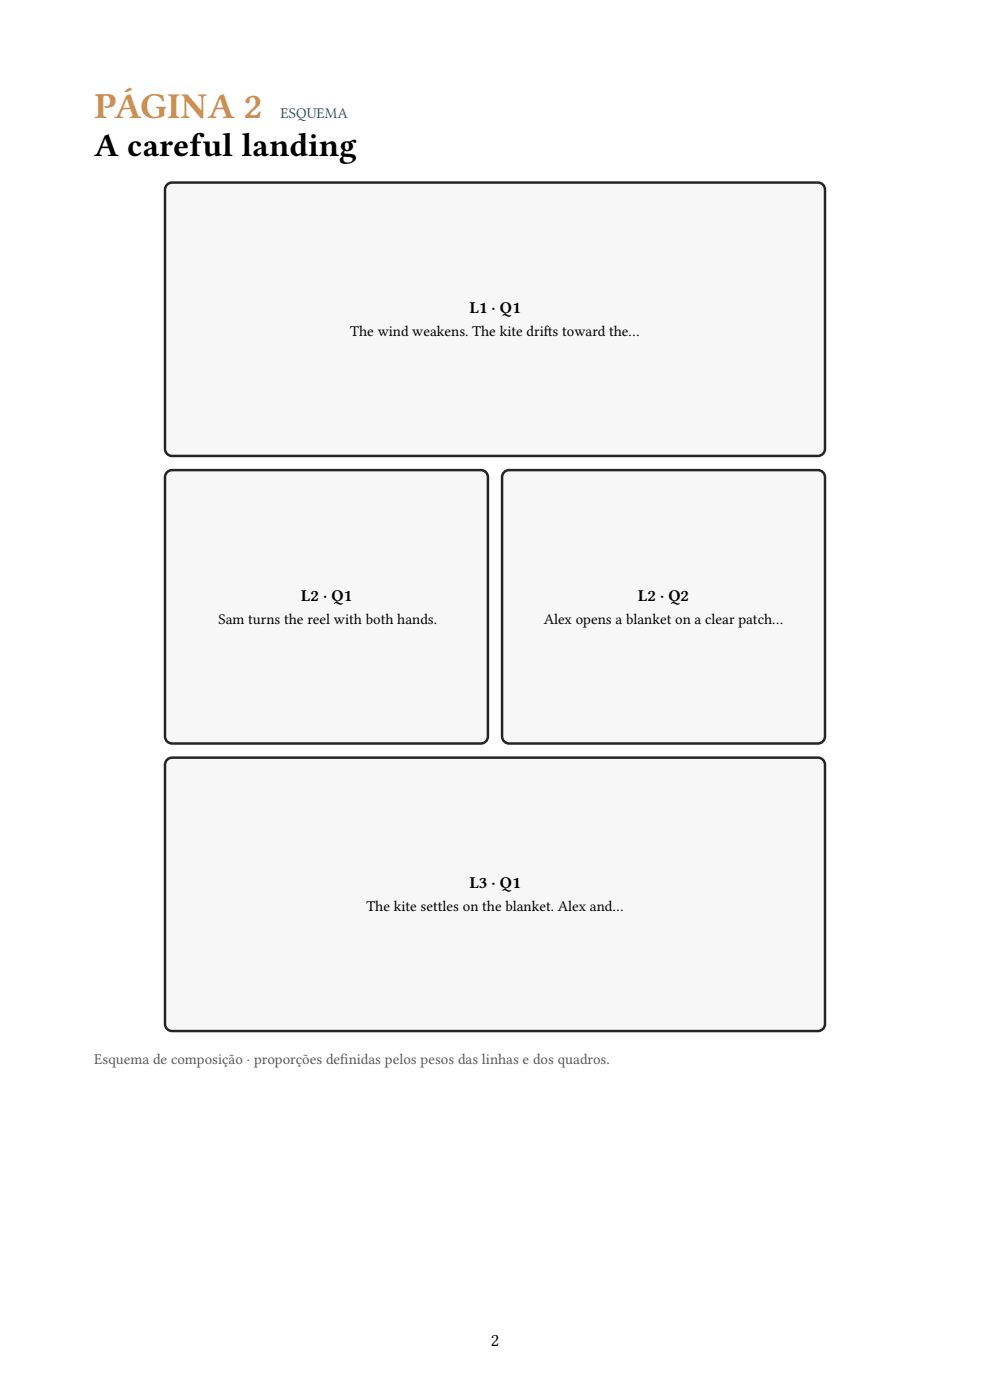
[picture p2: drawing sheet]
<svg xmlns="http://www.w3.org/2000/svg" width="210mm" height="297mm" viewBox="0 0 210 297" stroke-linecap="round" stroke-linejoin="round" font-family="sans-serif">
<defs><g id="words">
<text font-size="7.8" fill="#c98f54" x="20" y="25">PÁGINA 2</text>
<text font-size="7.1" x="20" y="33.1">A careful landing</text>
<text font-size="3.9" x="104.1" y="285.6">2</text>
<g font-size="3.5">
<text x="99.6" y="66.4">L1 · Q1</text>
<text x="63.8" y="127.4">L2 · Q1</text>
<text x="135.3" y="127.4">L2 · Q2</text>
<text x="99.6" y="188.4">L3 · Q1</text>
</g>
<text font-size="3.2" fill="#315663" x="59.5" y="25">ESQUEMA</text>
<g font-size="3.2">
<text x="74.3" y="71.3">The wind weakens. The kite drif</text>
<text x="115.3" y="71.3">ts toward the…</text>
<text x="46.4" y="132.3">Sam turns the reel with both hands.</text>
<text x="115.3" y="132.3">Alex opens a blanket on a clear patch…</text>
<text x="77.7" y="193.3">The kite settles on the blanket. Alex and…</text>
</g>
<g font-size="3.2" fill="#595959">
<text x="20" y="225.8">Esquema de composição · proporções def</text>
<text x="72.2" y="225.8">inidas pelos pesos das linhas e dos quadros.</text>
</g>
</g></defs>
<path d="M35.3 39.3l.7-.5 .5-.1h137a1.5 1.5 0 0 1 1.5 1.5v55a1.5 1.5 0 0 1-1.5 1.5h-137a1.5 1.5 0 0 1-1.5-1.5v-55z" fill="#f7f7f7"/>
<path d="M35.3 39.3l.7-.5 .5-.1h137a1.5 1.5 0 0 1 1.5 1.5v55a1.5 1.5 0 0 1-1.5 1.5h-137a1.5 1.5 0 0 1-1.5-1.5v-55z" fill="none" stroke="#252525" stroke-width=".53"/>
<path d="M35.3 100.3l.7-.5 .5-.1h65.5a1.5 1.5 0 0 1 1.5 1.5v55a1.5 1.5 0 0 1-1.5 1.5h-65.5a1.5 1.5 0 0 1-1.5-1.5v-55z" fill="#f7f7f7"/>
<path d="M35.3 100.3l.7-.5 .5-.1h65.5a1.5 1.5 0 0 1 1.5 1.5v55a1.5 1.5 0 0 1-1.5 1.5h-65.5a1.5 1.5 0 0 1-1.5-1.5v-55z" fill="none" stroke="#252525" stroke-width=".53"/>
<path d="M106.8 100.3l.7-.5 .5-.1h65.5a1.5 1.5 0 0 1 1.5 1.5v55a1.5 1.5 0 0 1-1.5 1.5h-65.5a1.5 1.5 0 0 1-1.5-1.5v-55z" fill="#f7f7f7"/>
<path d="M106.8 100.3l.7-.5 .5-.1h65.5a1.5 1.5 0 0 1 1.5 1.5v55a1.5 1.5 0 0 1-1.5 1.5h-65.5a1.5 1.5 0 0 1-1.5-1.5v-55z" fill="none" stroke="#252525" stroke-width=".53"/>
<path d="M35.3 161.3l.7-.5 .5-.1h137a1.5 1.5 0 0 1 1.5 1.5v55a1.5 1.5 0 0 1-1.5 1.5h-137a1.5 1.5 0 0 1-1.5-1.5v-55z" fill="#f7f7f7"/>
<path d="M35.3 161.3l.7-.5 .5-.1h137a1.5 1.5 0 0 1 1.5 1.5v55a1.5 1.5 0 0 1-1.5 1.5h-137a1.5 1.5 0 0 1-1.5-1.5v-55z" fill="none" stroke="#252525" stroke-width=".53"/>
<use href="#words"/>
</svg>
